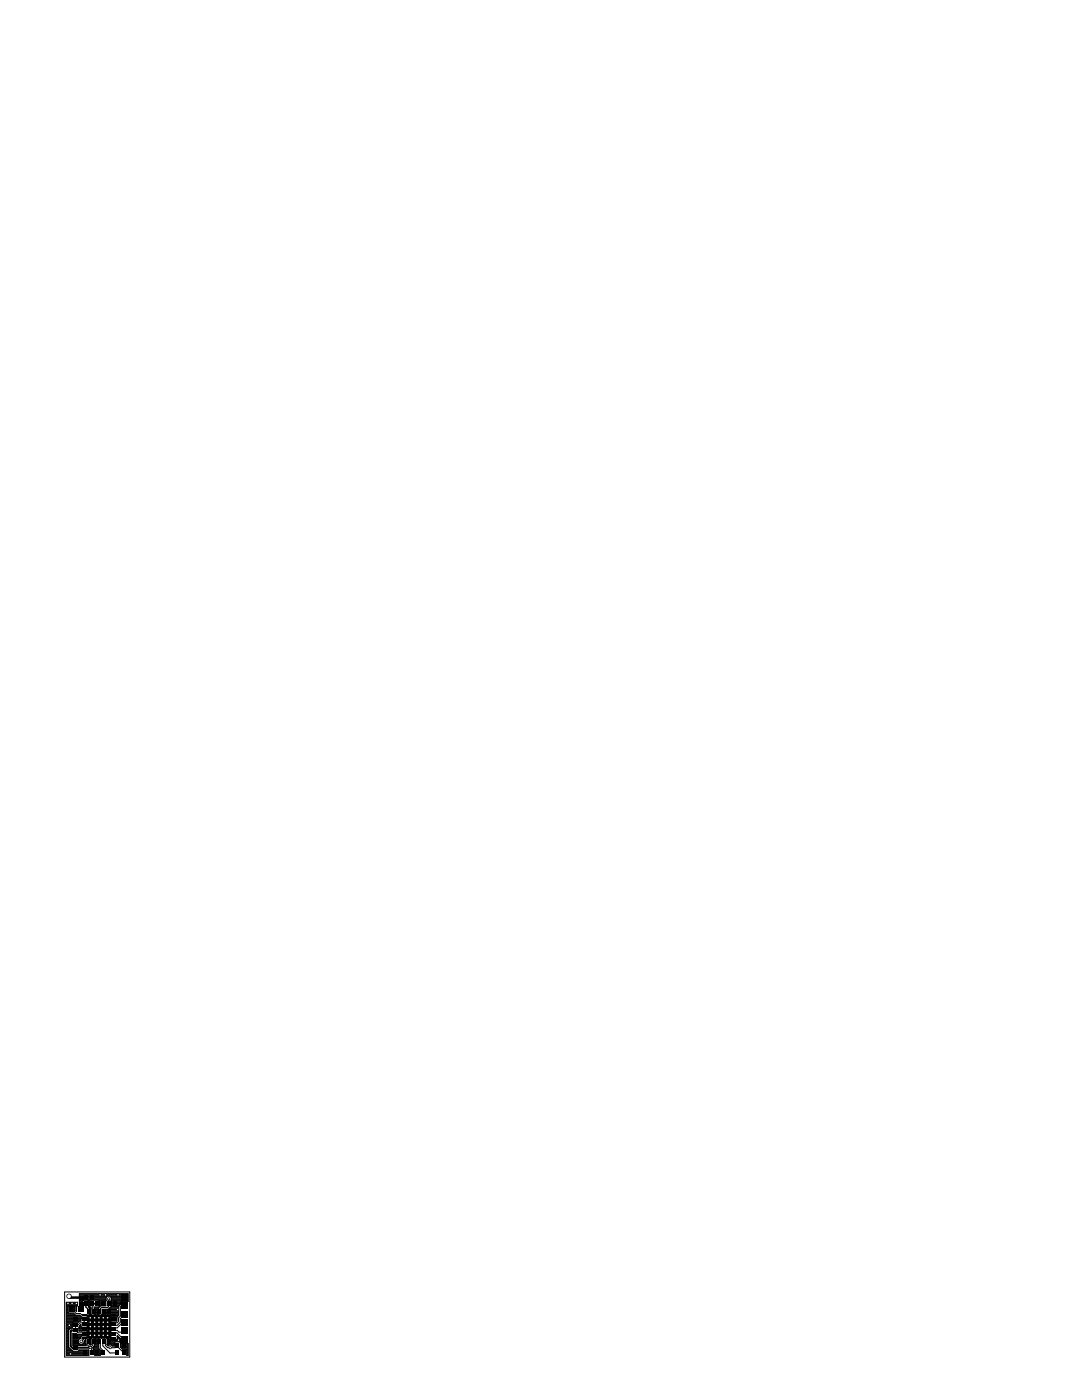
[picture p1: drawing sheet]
<svg xmlns="http://www.w3.org/2000/svg" width="216mm" height="279mm" viewBox="0 0 216 279" stroke-linecap="round" stroke-linejoin="round" font-family="sans-serif">
<g fill="none" stroke="#000" stroke-width=".2">
<path d="M12.9 257.8h13v13h-13zM13.2 260h2.3M15.8 259.5h5.4M15.8 259.7h.7M15.8 259.4h5.3M15.8 259.2h5.3M15.8 259.1h5.3M15.8 258.9h5.4M15.8 258.8h5.6M15.8 258.6h9.8M15.8 258.5h9.8M15.8 258.3h9.8"/>
<path d="M16.5 259.6l-.7 .1v-1.5h9.8v1.6h-1.4l-.1 .5M16.7 259.5l-.2 .1M17.6 259.5l.1 .1M17.7 259.6l-.1 1.2 .3 .3v1.2l-.5 .1-.1 .5M17.7 260h.1M17.7 259.8h.1M17.7 259.7h.1M17.8 259.6v1.1l.4 .2v1.4l.1 .1h.5l.1-.1v-1.4h.8l.2-.2v-1.1M18 259.5l-.2 .1M19.7 259.5l.2 .1M19.9 260h1.2M19.9 259.8h1.2"/>
<path d="M19.9 259.7h1.2M21.1 259.6v1h-1.2M21.2 259.5l-.1 .1M21.9 259.9l-.2 .3M22 258.8h3.6M22.1 259.5l.1-.5-.3-.3h-.4l-.4 .3 .1 .5M22.1 259.5l.2 .1M22.1 258.9h3.5M22.2 259.5h3.4M22.2 259.4h3.4M22.2 259.2h3.4M22.2 259.1h3.4"/>
<path d="M22.3 259.6v1.1l-.3 .2M22.3 260h1.8M22.3 259.8h1.8M22.3 259.7h3.3M13.2 260.6h2.3v-.7h-2.3v10.6h4.5v-1M13.2 269.7h4.5M13.2 263.1h10.1M13.2 264.4h1.2M13.2 266.3h.5M13.2 267.4h.5M13.2 268.3h.5M13.2 267.1h.5"/>
<path d="M13.2 266.6h.5M13.2 268.4h.5M13.2 262.8h10.2M13.2 270.4h4.5M13.2 270.3h4.5M13.2 270.1h4.5M13.2 270h4.5M13.2 269.8h4.5M13.2 269.5h1.1M13.2 269.3h1M13.2 269.2h.8M13.2 269h.7"/>
<path d="M13.2 268.9h.5M13.2 268.7h.5M13.2 268.6h.5M13.2 268.1h.5M13.2 268h.5M13.2 267.8h.5M13.2 267.7h.5M13.2 267.5h.5M13.2 267.2h.5M13.2 266.9h.5M13.2 266.8h.5M13.2 266.5h.5"/>
<path d="M13.2 266.2h.5M13.2 266h.5M13.2 265.9h.5M13.2 265.7h.5M13.2 265.6h.5M13.2 265.4h.5M13.2 265.3h.7M13.2 265.1h.8M13.2 265h1.3M13.2 264.8h1.2M13.2 264.7h1.2M13.2 264.5h1.2"/>
<path d="M13.2 264.2h1.2M13.2 264.1h1.2M13.2 263.8h2.5M13.2 263.6h2.9M13.2 263.5h2.9M13.2 263.3h2.9M13.2 263h10.1M13.2 262.7h2.9M13.2 262.5h2.8M13.2 262.4h1.8M13.2 262.2h1.6M13.2 262.1h1.5"/>
<path d="M13.2 261.9h.4M13.2 261.8h.4M13.2 261.6h.4M13.2 261.5h.4M13.2 261.3h.4M13.2 261.2h.4M13.2 261h.4M13.2 260.9h.4M13.2 260.7h.4M13.2 260.4h2.3M13.2 260.3h2.3M13.2 260.1h2.3"/>
<path d="M13.7 260.6l-.1 .1v1.2l.1 .1h.9l.4 .5h.9l.4 .4M14.4 261.3l.8 .8h.8l.4 .4h.4M14.4 269.5h.1M14.4 265.1h-.4l-.3 .4v3.3l.8 .9M14.4 265.1h.1M14.4 264l.1 1M14.5 265l-.1 .1M14.5 267.4h1.2M14.5 268.3h2.7M14.5 266.6h7.6M14.5 268.4h2.7M14.5 268.1h1.3"/>
<path d="M14.5 268h1.2M14.5 267.8h1.1M14.5 267.7h1.1M14.5 267.5h1.1M14.5 267.2h1.3M14.5 266.9h1.6M14.5 266.8h1.6M14.5 266.5h7.6M14.5 266.2h.8M14.6 263.9l-.2 .1M15 260.6l.2 .1v.9M15.2 261.5h.1"/>
<path d="M15.2 261.3h.1M15.2 261.2h.1M15.2 261h.1M15.2 260.9h.1M15.2 260.7h.1M15.2 261.6h.1M15.4 266.3l-.2-.2h-.7v2.4h2.7v-.2M15.4 260.6l-.1 .1v1.1l-.1-.2M15.6 268.5h.1M15.7 269.5h2M15.7 265.6h6.4M15.7 265.4h6.4"/>
<path d="M15.7 265.3h6.4M15.7 265.1h6.4M15.8 265h6.3M15.8 264.6l-.1 1.1 1.6-.1 .1 .2v.4l-.1 .2-2.8-.1M15.8 264.8h.4M15.8 264.7h.3M15.9 264.5h.2M16 267.1l-.4 .3v.5l.4 .4M16.1 260.2v1.1M16.1 264.3l-.3 .3M16.1 266.8v.3h-1.6M16.3 263.1l-.2 .6h-.3l-.2 .2h-2.4"/>
<path d="M16.3 266.6l-.2 .2M16.6 268.1h.6M16.7 268h.5M16.8 264h-.8l-.5 .5h-.4v1l.4 .5h1.3M16.8 267.8h.4M16.8 267.7h.4M16.9 267.5h.3M17 267.4h.2v.9M17 267.4l-.2 .2v.3l-.3 .4M17.1 260.2h.1M17.3 263.1l.1 .2v1.4l-.1 .2h-1l-.2-.5M17.3 266.6l.1 .2"/>
<path d="M17.4 266.3h4.7M17.4 264.8h4.7M17.4 265.7h4.7M17.4 263.7l4.7 .1M17.4 263.9h4.7M17.4 266.8v.3h4.7M17.4 264.2h.1M17.4 264.4h4.7M17.4 266.9h4.7M17.4 266.2h4.7M17.4 266h4.7M17.4 265.9h4.7"/>
<path d="M17.4 264.7h4.7M17.4 264.5h4.7M17.4 264.2h4.7M17.4 264.1h4.7M17.4 263.6h5.9M17.4 263.5h5.9M17.4 263.3h5.9M17.4 262.7h6.1M17.4 262.5h6.3M17.5 267.7v.8l.8 .8v.7M17.7 260.7h.1M17.7 260.9h.5"/>
<path d="M17.7 260.6h.1M17.7 260.4h.1M17.7 260.3h.1M17.7 260.1h.1M17.7 269.5l-2-.1-.1 .3M17.8 267.1l.1 .1-.1 1.1M17.8 262.4h.5M17.8 261h.4M17.8 268.3h.4M17.8 268.3l.1 .1 .3-.1M17.9 261.2h.3M17.9 267.4h.3"/>
<path d="M17.9 268.1h.3M17.9 268h.3M17.9 267.8h.3M17.9 267.7h.3M17.9 267.5h.3M17.9 267.2h.3M17.9 262.2h.3M17.9 262.1h.3M17.9 261.9h.3M17.9 261.8h.3M17.9 261.6h.3M17.9 261.5h.3"/>
<path d="M17.9 261.3h.3M18.2 261.2h.1M18.2 268.3h.1M18.3 267.1l-.1 .1v1.1M18.4 260.2l.1 .1M18.5 267.7v.7l-.5 .6M18.5 268.9h1.2M18.5 269h1.2M18.6 269.2h1.2M18.7 268.7h1M18.8 267.1l.1 .1-.1 1.1M18.8 262.4h1"/>
<path d="M18.8 269.3h1.1M18.8 268.6h.9M18.8 268.3h.9M18.8 268.4h.9M18.8 268.3v.3l-.3 .3M18.9 261.2h.8M18.9 261h.8M18.9 260.9h.9M18.9 267.4h.8M18.9 268.1h.8M18.9 268h.8M18.9 267.8h.8"/>
<path d="M18.9 267.7h.8M18.9 267.5h.8M18.9 267.2h.8M18.9 262.2h.8M18.9 262.1h.8M18.9 261.9h.8M18.9 261.8h.8M18.9 261.6h.8M18.9 261.5h.8M18.9 261.3h.8M18.9 269.7h1.1M18.9 270.4h1.1"/>
<path d="M18.9 270.3h1.1M18.9 270.1h1.1M18.9 270h1.1M18.9 269.8h1.1M18.9 269.5h1.1M19.7 261.2h.1M19.7 268.3v.8l.3 .3v1.1h-1.1v-1.1l-.3-.1-.1-.4M19.8 267.1l-.1 .1v1.1M19.8 260.7h.2M19.9 260.4h1.2M19.9 260.3h1.2M19.9 260.1h1.2"/>
<path d="M20 267.7h.1M20 267.7v1.3l.6 .5v.5M20.1 260.6l-.4 .4v1.3l.1 .1h.5l.1-.1v-1h1.2l.4-.4M20.2 261l-.2 .2M20.3 267.1h.1M20.3 262.4h3.4M20.4 262.2h3.3M20.4 262.1h3.3M20.4 261.9h3.3M20.4 261.8h3.3M20.4 261.6h3.3M20.4 261.5h3.3"/>
<path d="M20.4 261.3h3.3M20.5 267.7v.9l1.5 1.4h1.4M20.8 267.1h.1M21 267.7v.8l.5 .5h1.5l.4-.5v.3l1.3 1.2M21.3 267.1l.1 .1-.1 1.1M21.3 268.3h1.6M21.3 268.3l.3 .3 .2-.2M21.4 267.4h2.6M21.4 268.1h1.5M21.4 268h1.5M21.4 267.8h1.6M21.4 267.7h2.6"/>
<path d="M21.4 267.5h2.6M21.4 267.2h.7M21.4 268.4h1.5M21.6 268.6h.1M21.7 260.2h.1M21.7 260.2h-.1M21.7 261.2h2M21.9 261h1.8M22 260.9h1.7M22.1 267.2l.1 .2M22.1 263.8v3.4M22.1 266.7h.1"/>
<path d="M22.1 266.2h.1M22.1 264.7v.1M22.1 265.2v.1M22.1 265.7v.1M22.1 266.7l-4.7 .1M22.1 266.2v.1M22.1 264.2v.1M22.2 268.4l.2 .2h.5M22.2 260.7h1.5M22.3 260.6h1.5M22.3 260.4h1.6M22.3 260.3h1.8"/>
<path d="M22.3 260.1h1.8M22.4 268.6h.5M22.7 266h.6l1 1h.3l.3 .2M22.7 265.5h.1M22.7 265h.1M22.8 265.5h.6l.4 .4h.6l.3-.3h.2M23 260.2v.6M23.4 266.7l.2 .1M23.4 267.2h.6M23.4 267.1h.6M23.4 266.6h.1M23.4 267.2v-.7l.6 .7v.8"/>
<path d="M23.4 266.7h.1M23.4 267.2l-.1 .2M23.4 266.9h.4M23.9 267.8h.1M24 267.9v1l.5 .4h.7l.1 .1v1.1h.3v-2.4h-1.4l-.3-.3h-.9l-.1 .1v.7M24 268.3h1.6M24 268.4h1.6M24 268.7h1.6M24 268.6h1.6M24 268.1h1.6M24.1 260.3l-.4 .4v1.8l-.4 .4v.7h-1.1l-.1 .2M24.1 268.9h1.5"/>
<path d="M24.2 269h1.4M24.4 269.2h1.2M24.9 262.3l-.9 .9v.7l-.6 .6h-.7M24.9 263.9h-.4l-1.1 1.1h-.7M24.9 260.6h-.7l-.2 .2v1.9l-.3 .3v.7l-.3 .3h-.7M25.2 269.3h.4M25.3 269.7h.3M25.3 270.4h.3M25.3 270.3h.3M25.3 270.1h.3M25.3 270h.3M25.3 269.8h.3"/>
<path d="M25.3 269.5h.3"/>
</g>
<g fill="#000">
<path d="M15.7 258.6h.9v.7h-.9zM16.8 258.4h.7v.9h-.7zM18.1 258.4h.7v.9h-.7zM24.3 258.3h1.2v1.3h-1.2zM13.8 260.8h1.1v1h-1.1zM14.6 268.8h.9v.7h-.9zM14.6 267.5h.9v.7h-.9zM14.6 265.2h.9v.7h-.9zM14.6 266.5h.9v.7h-.9zM14.7 264.1h.9v.7h-.9zM14.7 262.8h.9v.7h-.9zM15.5 260.8h1.1v1h-1.1z"/>
<path d="M15.7 259.9h.9v.7h-.9zM16.4 266.9h.8v.2h-.8zM16.4 266.4h.8v.2h-.8zM16.4 265.9h.8v.2h-.8zM16.4 265.4h.8v.2h-.8zM16.4 264.9h.8v.2h-.8zM16.4 264.4h.8v.2h-.8zM16.4 263.9h.8v.2h-.8zM16.4 263.4h.8v.2h-.8zM16.4 262.9h.8v.2h-.8zM16.4 262.4h.8v.2h-.8zM16.7 269.5h.7v.9h-.7z"/>
<path d="M16.8 259.7h.7v.9h-.7zM17.4 261.3h.3v.9h-.3zM17.4 267.3h.3v.8h-.3zM17.5 262.5h4.5v4.5h-4.5zM17.9 261.3h.3v.9h-.3zM17.9 267.3h.3v.8h-.3zM18 269.5h.7v.9h-.7zM18.1 259.7h.7v.9h-.7zM18.4 261.3h.3v.9h-.3zM18.4 267.3h.3v.8h-.3zM18.9 261.3h.3v.9h-.3zM18.9 267.3h.3v.8h-.3z"/>
<path d="M18.9 259.7h.7v.9h-.7zM18.9 269.5h.7v.9h-.7zM19.4 261.3h.3v.9h-.3zM19.4 267.3h.3v.8h-.3zM19.9 261.3h.3v.9h-.3zM19.9 267.3h.3v.8h-.3zM20.2 259.7h.7v.9h-.7zM20.2 269.5h.7v.9h-.7zM20.4 261.3h.3v.9h-.3zM20.4 267.3h.3v.8h-.3zM20.9 261.3h.3v.9h-.3zM20.9 267.3h.3v.8h-.3z"/>
<path d="M21.3 259.7h.7v.9h-.7zM21.4 261.3h.3v.9h-.3zM21.4 267.3h.3v.8h-.3zM21.9 261.3h.3v.9h-.3zM21.9 267.3h.3v.8h-.3zM22.3 262.4h.9v.2h-.9zM22.3 262.9h.9v.2h-.9zM22.3 263.4h.9v.2h-.9zM22.3 263.9h.9v.2h-.9zM22.3 264.4h.9v.2h-.9zM22.3 264.9h.9v.2h-.9zM22.3 265.4h.9v.2h-.9z"/>
<path d="M22.3 265.9h.9v.2h-.9zM22.3 266.4h.9v.2h-.9zM22.3 266.9h.9v.2h-.9zM22.6 259.7h.7v.9h-.7zM23.1 269.5h.7v.9h-.7zM23.1 268h.7v.9h-.7zM24.3 261.6h1.2v1.3h-1.2zM24.3 264.9h1.2v1.3h-1.2zM24.3 266.6h1.2v1.3h-1.2zM24.3 263.3h1.2v1.3h-1.2zM24.3 260h1.3v1.3h-1.3zM24.4 269.5h.7v.9h-.7z"/>
<path d="M24.4 268h.7v.9h-.7z"/>
<circle cx="13.8" cy="258.7" r=".53"/>
<circle cx="20" cy="258.4" r=".3"/>
<circle cx="21.1" cy="258.4" r=".3"/>
<circle cx="21.7" cy="259.2" r=".3"/>
<circle cx="23.6" cy="258.4" r=".3"/>
<circle cx="13.6" cy="260.1" r=".25"/>
<circle cx="13.9" cy="264.5" r=".3"/>
<circle cx="14.1" cy="270.2" r=".3"/>
<circle cx="14.4" cy="260.1" r=".25"/>
<circle cx="15.2" cy="260.1" r=".25"/>
<circle cx="16.2" cy="267.7" r=".36"/>
<circle cx="18" cy="269" r=".3"/>
<circle cx="18" cy="263" r=".3"/>
<circle cx="18" cy="263.9" r=".3"/>
<circle cx="18" cy="264.7" r=".3"/>
<circle cx="18" cy="265.6" r=".3"/>
<circle cx="18" cy="266.5" r=".3"/>
<circle cx="18.9" cy="263" r=".3"/>
<circle cx="18.9" cy="263.9" r=".3"/>
<circle cx="18.9" cy="264.7" r=".3"/>
<circle cx="18.9" cy="266.5" r=".3"/>
<circle cx="18.9" cy="265.6" r=".3"/>
<circle cx="19.7" cy="263" r=".3"/>
<circle cx="19.7" cy="263.9" r=".3"/>
<circle cx="19.7" cy="264.7" r=".3"/>
<circle cx="19.7" cy="265.6" r=".3"/>
<circle cx="19.7" cy="266.5" r=".3"/>
<circle cx="20.6" cy="263" r=".3"/>
<circle cx="20.6" cy="263.9" r=".3"/>
<circle cx="20.6" cy="264.7" r=".3"/>
<circle cx="20.6" cy="265.6" r=".3"/>
<circle cx="20.6" cy="266.5" r=".3"/>
<circle cx="21.5" cy="263" r=".3"/>
<circle cx="21.5" cy="263.9" r=".3"/>
<circle cx="21.5" cy="264.7" r=".3"/>
<circle cx="21.5" cy="265.6" r=".3"/>
<circle cx="21.5" cy="266.5" r=".3"/>
<circle cx="22" cy="269" r=".3"/>
<circle cx="23.5" cy="261.3" r=".25"/>
<circle cx="23.7" cy="267.5" r=".25"/>
</g>
<g fill="none" stroke="#000" stroke-width=".3">
<path d="M16.8 266.5h1.2v1.2M16.8 263h1.2M18 261.8v1.2M18 263h.1M18.1 265h-1.3v.5h1.3M18.9 266.5l.1 .1v1.1h.5M19 261.8v1.1l-.1 .1M19.5 261.8v1l.2 .2M20.5 261.8v2.9M21 261.8v1.2M21.5 261.8v1.2M21.5 265.3v2.4"/>
<path d="M22 262.4l-.5 .6h1.2M22.7 262.5v1"/>
</g>
<path d="M21.7 259.2v1M15.1 265.5h-.9l-.1 .1v3.1l.5 .4h.5l.1-.1h2.8M16.1 260.2h1M18.4 260.2h.9M19.8 264.7h.7" fill="none" stroke="#000" stroke-width=".41"/>
<g fill="none" stroke="#000" stroke-width=".25">
<path d="M16.8 265h.1M16.8 263.5v1M16.8 267l-.6 .7M17.1 260.2v.6l.4 .4v.6M18 267.7h.1M18 266.5h.1M18.1 265.6v.7M18.5 260.3v1.5M19.8 264.7h-1.7v.8M20 261.2v.6M20.5 264.7v.6h1M20.6 263h.4"/>
<path d="M21.5 263h.1M21.5 267.7h.5M21.6 260.2v.6l-.2 .2h-1.2"/>
</g>
<path d="M13.8 258.7l.2 .3h2.2" fill="none" stroke="#000" stroke-width=".51"/>
<g fill="#fff">
<circle cx="18" cy="263" r=".15"/>
<circle cx="18.9" cy="263" r=".15"/>
<circle cx="19.7" cy="263" r=".15"/>
<circle cx="20.6" cy="263" r=".15"/>
<circle cx="21.5" cy="263" r=".15"/>
<circle cx="18" cy="263.9" r=".15"/>
<circle cx="18.9" cy="263.9" r=".15"/>
<circle cx="19.7" cy="263.9" r=".15"/>
<circle cx="20.6" cy="263.9" r=".15"/>
<circle cx="21.5" cy="263.9" r=".15"/>
<circle cx="18" cy="264.7" r=".15"/>
<circle cx="18.9" cy="264.7" r=".15"/>
<circle cx="19.7" cy="264.7" r=".15"/>
<circle cx="20.6" cy="264.7" r=".15"/>
<circle cx="21.5" cy="264.7" r=".15"/>
<circle cx="18" cy="265.6" r=".15"/>
<circle cx="18.9" cy="265.6" r=".15"/>
<circle cx="19.7" cy="265.6" r=".15"/>
<circle cx="20.6" cy="265.6" r=".15"/>
<circle cx="21.5" cy="265.6" r=".15"/>
<circle cx="18" cy="266.5" r=".15"/>
<circle cx="18.9" cy="266.5" r=".15"/>
<circle cx="19.7" cy="266.5" r=".15"/>
<circle cx="20.6" cy="266.5" r=".15"/>
<circle cx="21.5" cy="266.5" r=".15"/>
<circle cx="23.6" cy="258.4" r=".15"/>
<circle cx="23.5" cy="261.3" r=".15"/>
<circle cx="20" cy="258.4" r=".15"/>
<circle cx="14.1" cy="270.2" r=".15"/>
<circle cx="21.1" cy="258.4" r=".15"/>
<circle cx="13.9" cy="264.5" r=".15"/>
<circle cx="23.7" cy="267.5" r=".15"/>
<circle cx="15.2" cy="260.1" r=".15"/>
<circle cx="13.6" cy="260.1" r=".15"/>
<circle cx="14.4" cy="260.1" r=".15"/>
<circle cx="22" cy="269" r=".15"/>
<circle cx="21.7" cy="259.2" r=".15"/>
<circle cx="18" cy="269" r=".15"/>
<circle cx="16.2" cy="267.7" r=".2"/>
<circle cx="13.8" cy="258.7" r=".38"/>
</g>
</svg>
